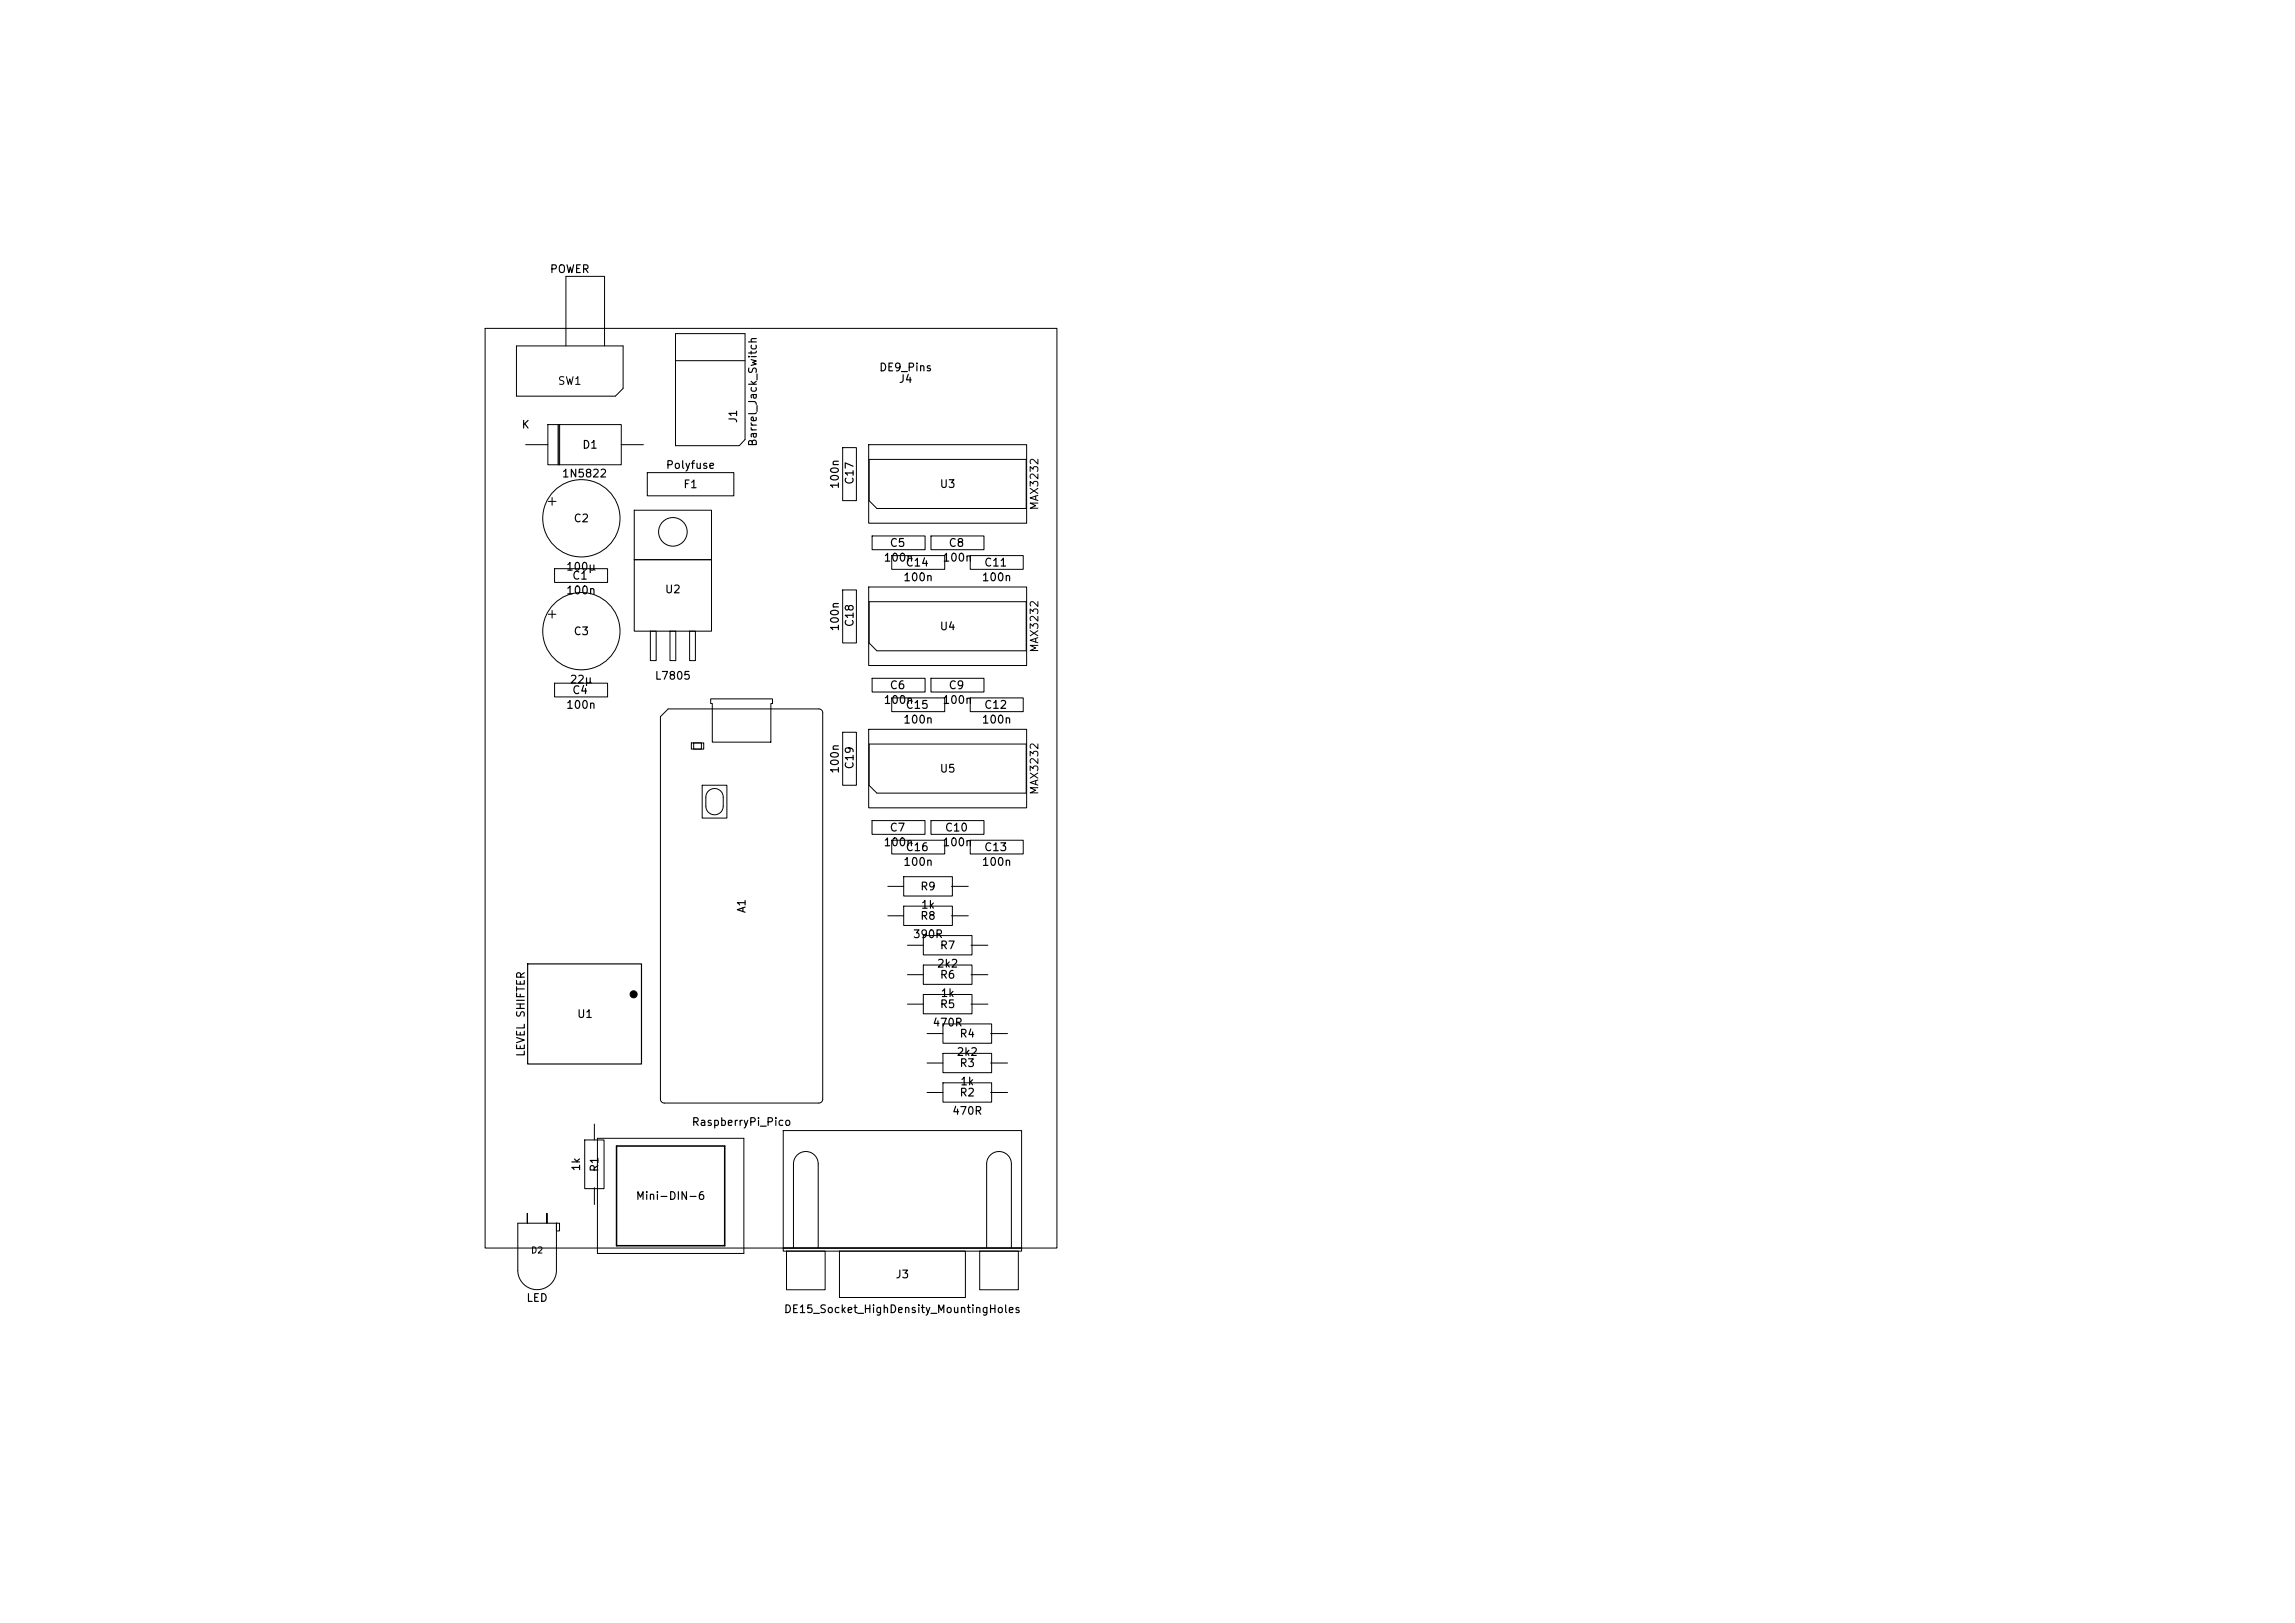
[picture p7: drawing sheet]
<svg xmlns="http://www.w3.org/2000/svg" width="297mm" height="210mm" viewBox="0 0 297 210" stroke-linecap="round" stroke-linejoin="round" font-family="sans-serif">
<defs><g id="words">
<g font-size="1">
<text x="71.1" y="35.6">POWER</text>
<text x="72.1" y="50">SW1</text>
<text x="113.7" y="48.3">DE9_Pins</text>
<text x="116.3" y="49.8">J4</text>
<text x="67.4" y="55.7">K</text>
<text x="75.3" y="58.3">D1</text>
<text x="95.6" y="54.8" transform="rotate(-90 95.6 54.8)">J1</text>
<text x="98.2" y="57.9" transform="rotate(-90 98.2 57.9)">Barrel_Jack_Switch</text>
<text x="72.6" y="62">1N5822</text>
<text x="86.1" y="60.9">Polyfuse</text>
<text x="88.4" y="63.4">F1</text>
<text x="108.8" y="63.4" transform="rotate(-90 108.8 63.4)">100n</text>
<text x="110.7" y="62.8" transform="rotate(-90 110.7 62.8)">C17</text>
<text x="121.5" y="63.4">U3</text>
<text x="74.2" y="67.8">C2</text>
<text x="115.1" y="71">C5</text>
<text x="122.7" y="71">C8</text>
<text x="134.6" y="66.1" transform="rotate(-90 134.6 66.1)">MAX3232</text>
<text x="73.2" y="77.1">100n</text>
<text x="73.2" y="74.1">100µ</text>
<text x="74" y="75.2">C1</text>
<text x="86" y="77">U2</text>
<text x="114.3" y="72.9">100n</text>
<text x="116.8" y="75.5">100n</text>
<text x="117.1" y="73.5">C14</text>
<text x="121.9" y="72.9">100n</text>
<text x="127" y="75.5">100n</text>
<text x="127.3" y="73.5">C11</text>
<text x="74.2" y="82.4">C3</text>
<text x="108.8" y="81.8" transform="rotate(-90 108.8 81.8)">100n</text>
<text x="110.7" y="81.2" transform="rotate(-90 110.7 81.2)">C18</text>
<text x="121.5" y="81.8">U4</text>
<text x="73.7" y="88.7">22µ</text>
<text x="84.7" y="88.2">L7805</text>
<text x="115.1" y="89.4">C6</text>
<text x="122.7" y="89.4">C9</text>
<text x="134.6" y="84.5" transform="rotate(-90 134.6 84.5)">MAX3232</text>
<text x="73.2" y="92">100n</text>
<text x="74" y="90.1">C4</text>
<text x="114.3" y="91.3">100n</text>
<text x="116.8" y="93.9">100n</text>
<text x="117.1" y="92">C15</text>
<text x="121.9" y="91.3">100n</text>
<text x="127" y="93.9">100n</text>
<text x="127.3" y="92">C12</text>
<text x="108.8" y="100.2" transform="rotate(-90 108.8 100.2)">100n</text>
<text x="110.7" y="99.6" transform="rotate(-90 110.7 99.6)">C19</text>
<text x="121.5" y="100.2">U5</text>
<text x="115.1" y="107.8">C7</text>
<text x="122.2" y="107.8">C10</text>
<text x="134.6" y="102.9" transform="rotate(-90 134.6 102.9)">MAX3232</text>
<text x="114.3" y="109.7">100n</text>
<text x="116.8" y="112.3">100n</text>
<text x="117.1" y="110.4">C16</text>
<text x="121.9" y="109.7">100n</text>
<text x="127" y="112.3">100n</text>
<text x="127.3" y="110.4">C13</text>
<text x="96.7" y="118.2" transform="rotate(-90 96.7 118.2)">A1</text>
<text x="119" y="115.4">R9</text>
<text x="119" y="119.3">R8</text>
<text x="119.1" y="117.8">1k</text>
<text x="118.1" y="121.6">390R</text>
<text x="121.2" y="125.4">2k2</text>
<text x="121.6" y="123.1">R7</text>
<text x="74.6" y="132">U1</text>
<text x="121.6" y="126.9">R6</text>
<text x="121.6" y="130.7">R5</text>
<text x="121.7" y="129.2">1k</text>
<text x="68.2" y="136.8" transform="rotate(-90 68.2 136.8)">LEVEL SHIFTER</text>
<text x="120.6" y="133.1">470R</text>
<text x="123.7" y="136.9">2k2</text>
<text x="124.1" y="134.5">R4</text>
<text x="124.1" y="138.3">R3</text>
<text x="124.1" y="142.1">R2</text>
<text x="124.2" y="140.7">1k</text>
<text x="89.4" y="145.9">RaspberryPi_Pico</text>
<text x="123.2" y="144.5">470R</text>
<text x="75.3" y="151.6" transform="rotate(-90 75.3 151.6)">1k</text>
<text x="77.7" y="151.7" transform="rotate(-90 77.7 151.7)">R1</text>
<text x="82.2" y="155.5">Mini-DIN-6</text>
<text x="115.8" y="165.6">J3</text>
<text x="68.1" y="168.7">LED</text>
<text x="101.4" y="170.1">DE15_Socket_HighDensity_MountingHoles</text>
</g>
<text font-size=".8" x="68.6" y="162.4">D2</text>
</g></defs>
<g fill="none" stroke="#000" stroke-width=".13">
<path d="M62.8 42.5h74v119h-74zM66.8 44.8h13.8v5.5l-1 1h-12.8zM68 57.5h2.9M70.9 54.9h9.5v5.2h-9.5zM72.2 54.9v5.2M72.3 54.9v5.2M72.4 54.9v5.2M73.2 44.8v-9h5v9M80.4 57.5h2.9M87.4 43.2h9v13.7l-.7 .8h-8.3zM87.4 46.7h9M109.1 57.9h1.7v6.9h-1.7z"/>
<path d="M112.4 57.5h20.5v10.2h-20.5zM112.5 59.4h20.3v6.4h-19.3l-1-1zM70.9 79.5h1M70.9 64.9h1M71.4 64.4v1M71.4 79v1M71.8 73.6h6.8v1.8h-6.8zM82.1 66h10v6.4h-10zM82.1 72.4h10v9.3h-10zM83.8 61.2h11.2v3h-11.2zM109.1 76.3h1.7v6.9h-1.7zM112.4 76h20.5v10.1h-20.5z"/>
<path d="M112.5 77.9h20.3v6.3h-19.3l-1-1zM112.9 69.4h6.8v1.7h-6.8zM115.4 71.9h6.9v1.8h-6.9zM120.5 69.4h6.8v1.7h-6.8zM125.6 71.9h6.8v1.8h-6.8zM71.8 88.4h6.8v1.8h-6.8zM84.2 81.7h.7v3.8h-.7zM85.5 92.7l1-1h19.5a.5 .5 0 0 1 .5 .5v50a.5 .5 0 0 1-.5 .5h-20a.5 .5 0 0 1-.5-.5zM86.7 81.7h.8v3.8h-.8zM89.2 81.7h.8v3.8h-.8zM89.5 96.1h1.6v.8h-1.6zM89.8 96.1h1v.8h-1z"/>
<path d="M92 90.4h8v.6h-.2v5h-7.6v-5h-.2zM109.1 94.8h1.7v6.8h-1.7zM112.4 94.4h20.5v10.1h-20.5zM112.5 96.3h20.3v6.3h-19.3l-1-1zM112.9 87.8h6.8v1.7h-6.8zM115.4 90.3h6.9v1.8h-6.9zM120.5 87.8h6.8v1.7h-6.8zM125.6 90.3h6.8v1.8h-6.8zM90.9 101.6h3.2v4.3h-3.2zM91.7 102.4a1.13 1.13 0 0 1 1.2-.3 1.13 1.13 0 0 1 .7 1.1v1.1a1.12 1.12 0 0 1-1.1 1.1 1.12 1.12 0 0 1-1.2-1.1l.1-1.3zM112.9 106.2h6.8v1.8h-6.8zM114.9 114.7h2.1"/>
<path d="M114.9 118.5h2.1M115.4 108.7h6.9v1.8h-6.9zM116.9 113.4h6.3v2.5h-6.3zM116.9 117.2h6.3v2.6h-6.3zM120.5 106.2h6.8v1.8h-6.8zM123.1 114.7h2.2M123.1 118.5h2.2M125.6 108.7h6.8v1.8h-6.8zM117.4 122.3h2.1M117.4 126.1h2.1M117.4 129.9h2.1M119.5 121.1h6.3v2.5h-6.3z"/>
<path d="M119.5 124.9h6.3v2.5h-6.3zM119.5 128.7h6.3v2.5h-6.3zM120 137.6h2M120 133.7h2M122 136.3h6.3v2.5h-6.3zM122 132.5h6.3v2.5h-6.3zM125.7 122.3h2.1M125.7 126.1h2.1M125.7 129.9h2.1M128.2 137.6h2.2M128.2 133.7h2.2M67 158.3h5v6.1a2.5 2.5 0 0 1-2.5 2.5 2.5 2.5 0 0 1-2.5-2.5z"/>
<path d="M68.2 157v1.3zM70.8 157v1.3zM72 158.3h.4v1h-.4zM75.7 147.5h2.5v6.3h-2.5zM76.9 145.4v2.1M76.9 153.7v2.2M77.3 147.3h19v14.9h-19zM101.4 146.3h30.8v15.2h-30.8zM120 141.4h2M122 140.1h6.3v2.5h-6.3zM128.2 141.4h2.2M101.4 161.5h30.8v.4h-30.8z"/>
<path d="M101.8 161.9h5v5h-5zM102.7 161.5v-10.9a1.6 1.6 0 0 1 1.6-1.6 1.6 1.6 0 0 1 1.6 1.6v10.9M108.6 161.9h16.3v6h-16.3zM126.8 161.9h5v5h-5zM127.7 161.5v-10.9a1.6 1.6 0 0 1 1.6-1.6 1.6 1.6 0 0 1 1.6 1.6v10.9"/>
<circle cx="75.2" cy="67.1" r="5"/>
<circle cx="87.1" cy="68.8" r="1.85"/>
<circle cx="75.2" cy="81.7" r="5"/>
</g>
<path d="M79.8 148.3h14v12.9h-14z" fill="none" stroke="#000" stroke-width=".2"/>
<path d="M68.3 124.7h14.7v13h-14.7z" fill="none" stroke="#000" stroke-width=".15"/>
<circle cx="82" cy="128.7" r=".46" fill="#000" stroke="#000" stroke-width=".13"/>
<use href="#words"/>
</svg>
